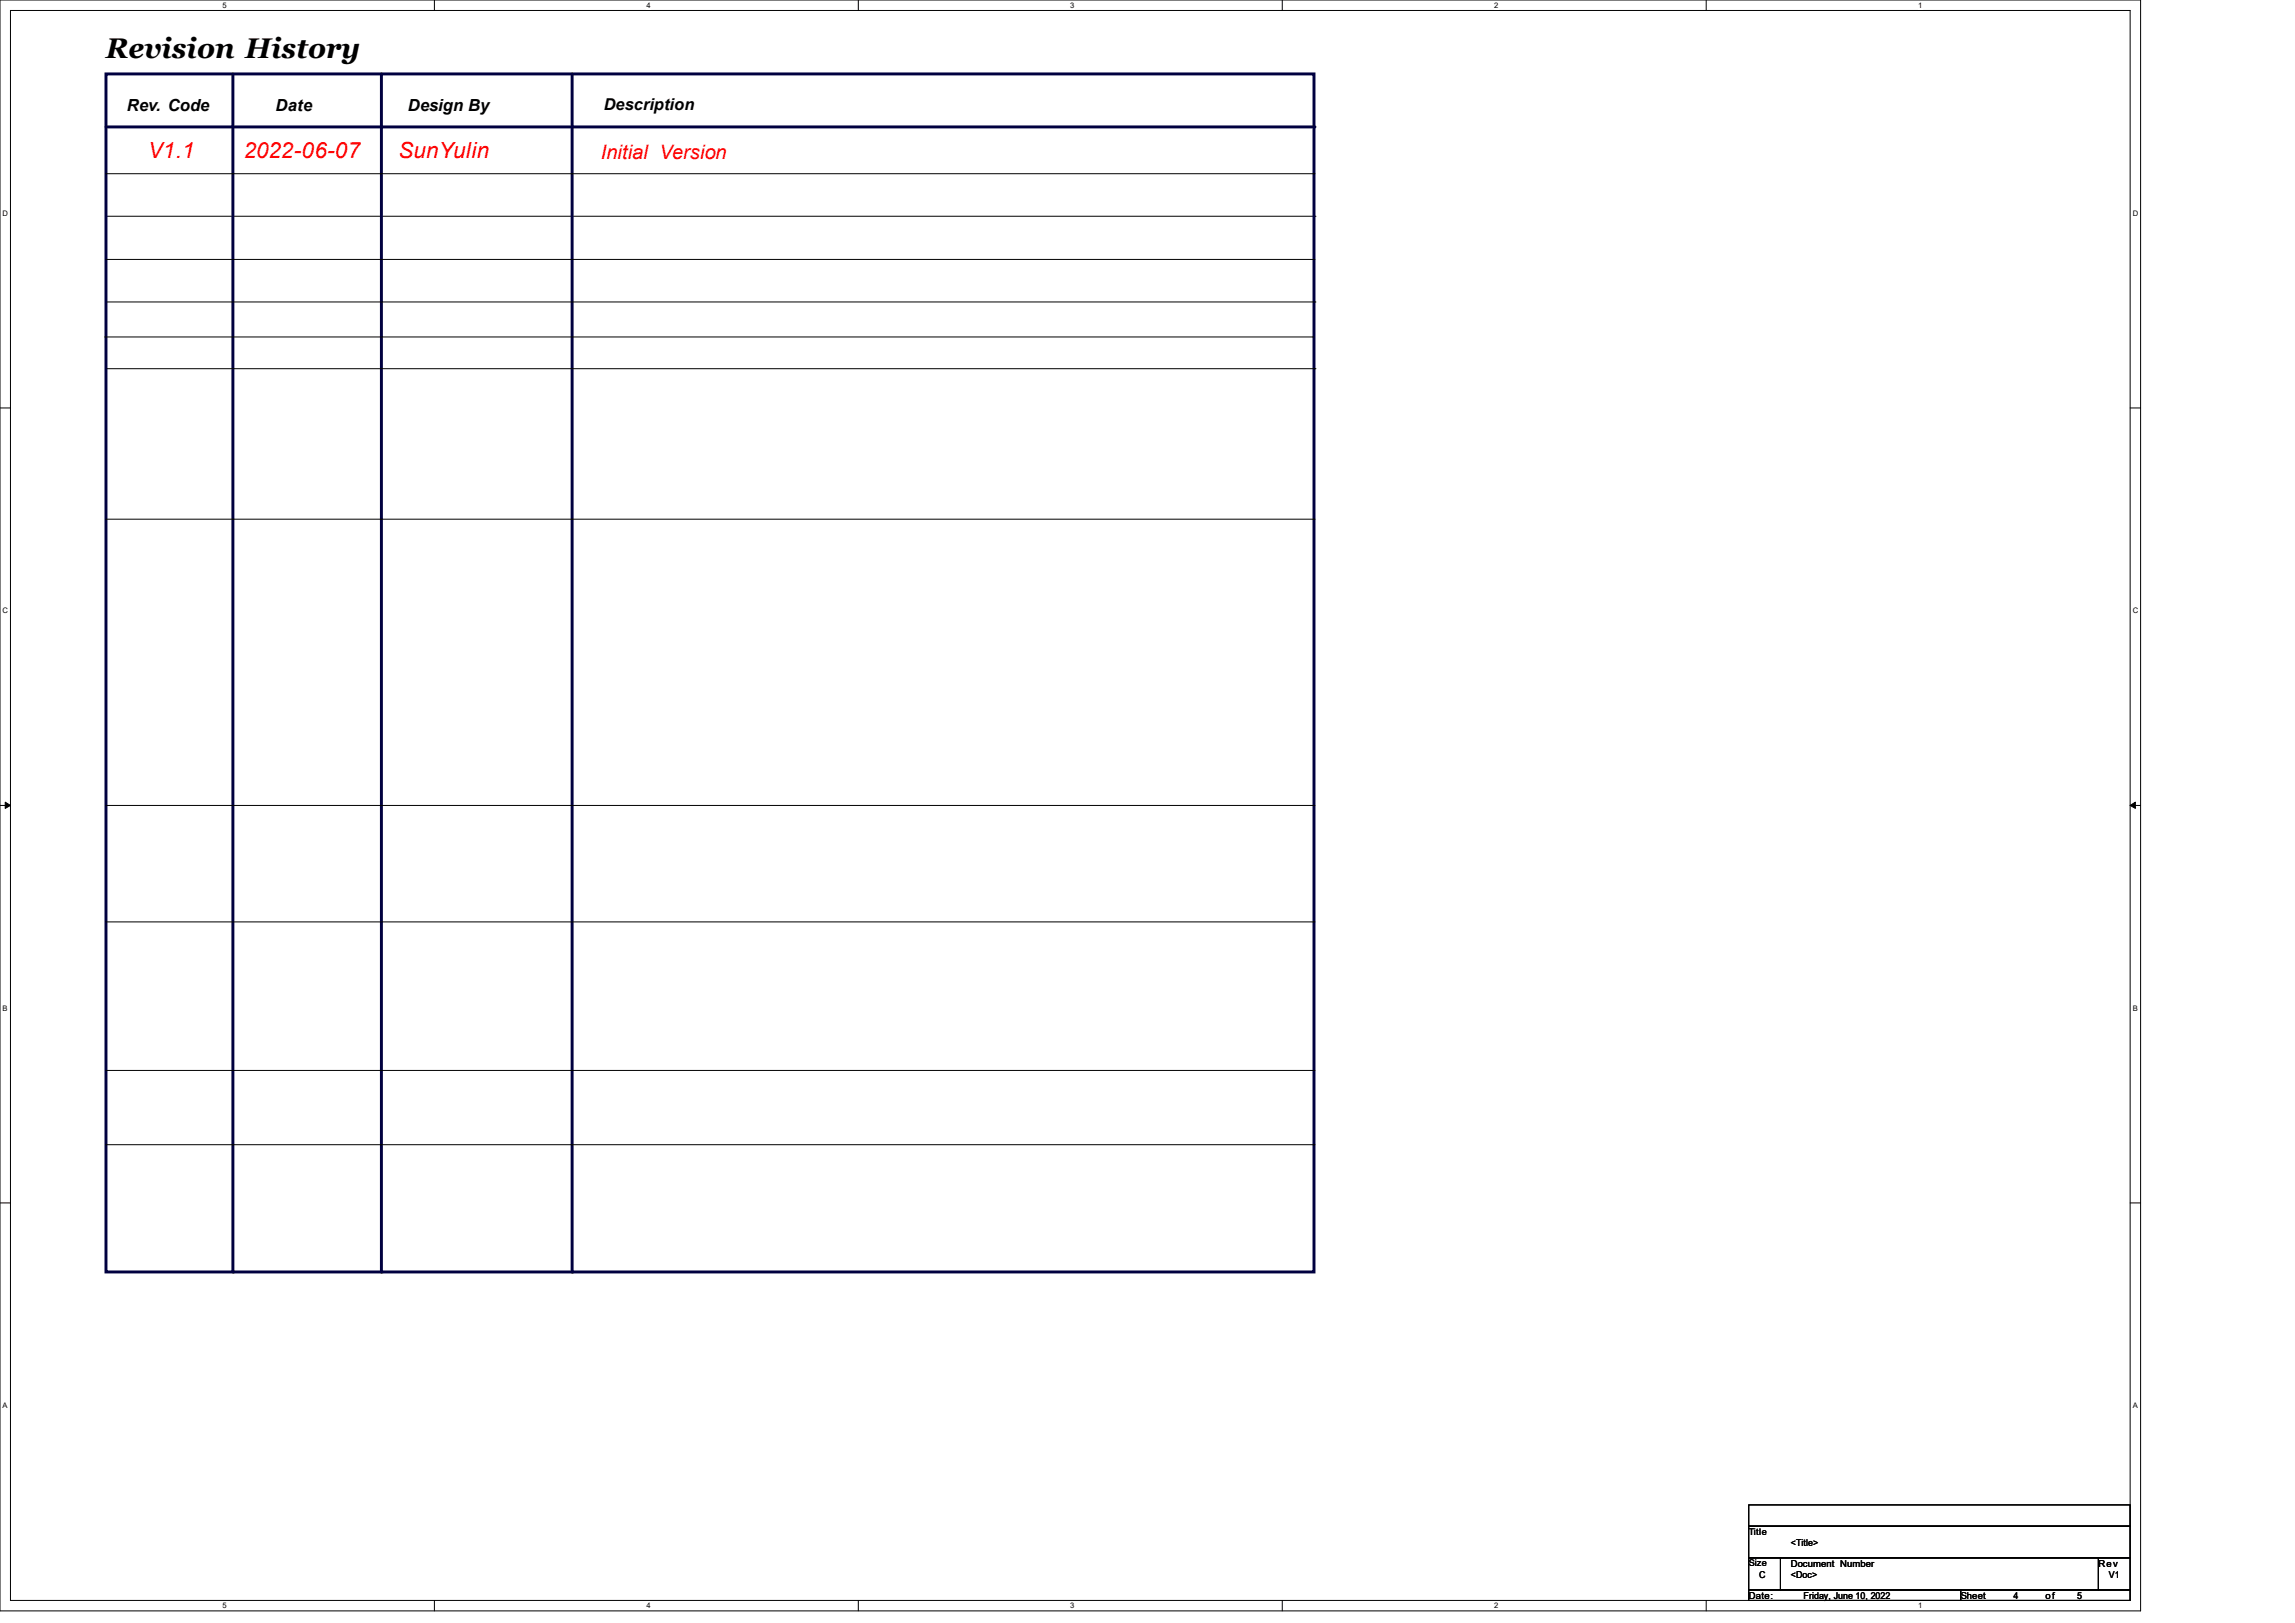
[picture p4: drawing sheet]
<svg xmlns="http://www.w3.org/2000/svg" width="297mm" height="210mm" viewBox="0 0 297 210" stroke-linecap="round" stroke-linejoin="round" font-family="sans-serif">
<defs><g id="words">
<text font-size="3.7" x="13.7" y="7.5">Revision History</text>
<g font-size="2.9" fill="#f00">
<text x="19.2" y="20.4">V1.1</text>
<text x="31.5" y="20.4">2022-06-07</text>
<text x="51.6" y="20.4">SunYulin</text>
</g>
<text font-size="2.6" fill="#f00" x="77.8" y="20.5">Initial Version</text>
<g font-size="2.2">
<text x="16.4" y="14.3">Rev. Code</text>
<text x="35.6" y="14.3">Date</text>
<text x="52.8" y="14.3">Design By</text>
</g>
<text font-size="2.1" x="78.1" y="14.3">Description</text>
<g font-size="1.2">
<text x="226.3" y="198.6">Title</text>
<text x="226.3" y="202.7">Size</text>
<text x="231.8" y="200">&lt;Title&gt;</text>
<text x="231.8" y="202.7">Document Number</text>
<text x="271.6" y="202.7">Rev</text>
<text x="226.3" y="206.9">Date:</text>
<text x="227.7" y="204.1">C</text>
<text x="231.8" y="204.1">&lt;Doc&gt;</text>
<text x="233.4" y="206.9">Friday, June 10, 2022</text>
<text x="253.8" y="206.9">Sheet</text>
<text x="260.6" y="206.9">4</text>
<text x="264.7" y="206.9">of</text>
<text x="268.8" y="206.9">5</text>
<text x="272.9" y="204.1">V1</text>
</g>
<g font-size="1">
<text x="28.8" y="1">5</text>
<text x="83.7" y="1">4</text>
<text x="138.5" y="1">3</text>
<text x="193.4" y="1">2</text>
<text x="248.2" y="1">1</text>
<text x=".3" y="27.9">D</text>
<text x="276" y="27.9">D</text>
<text x=".3" y="79.4">C</text>
<text x="276" y="79.4">C</text>
<text x=".3" y="130.8">B</text>
<text x="276" y="130.8">B</text>
<text x=".3" y="182.2">A</text>
<text x="276" y="182.2">A</text>
<text x="28.8" y="208.1">5</text>
<text x="83.7" y="208.1">4</text>
<text x="138.5" y="208.1">3</text>
<text x="193.4" y="208.1">2</text>
<text x="248.2" y="208.1">1</text>
</g>
</g></defs>
<path d="M0 0h277v208.4h-277zM1.4 1.4h274.3v205.7h-274.3z" fill="none" stroke="#000" stroke-width=".13"/>
<g fill="#fff">
<path d="M28.8 .1h.5v1.1h-.5z"/>
<path d="M28.8 207.2h.5v1.1h-.5z"/>
</g>
<path d="M56.2 0v1.4M56.2 207.1v1.3" fill="none" stroke="#000" stroke-width=".13"/>
<g fill="#fff">
<path d="M83.7 .1h.5v1.1h-.5z"/>
<path d="M83.7 207.2h.5v1.1h-.5z"/>
</g>
<path d="M111.1 0v1.4M111.1 207.1v1.3" fill="none" stroke="#000" stroke-width=".13"/>
<g fill="#fff">
<path d="M138.5 .1h.6v1.1h-.6z"/>
<path d="M138.5 207.2h.6v1.1h-.6z"/>
</g>
<path d="M165.9 0v1.4M165.9 207.1v1.3" fill="none" stroke="#000" stroke-width=".13"/>
<g fill="#fff">
<path d="M193.4 .1h.5v1.1h-.5z"/>
<path d="M193.4 207.2h.5v1.1h-.5z"/>
</g>
<path d="M220.8 0v1.4M220.8 207.1v1.3" fill="none" stroke="#000" stroke-width=".13"/>
<g fill="#fff">
<path d="M248.2 .1h.6v1.1h-.6z"/>
<path d="M248.2 207.2h.6v1.1h-.6z"/>
<path d="M.3 27.1h.8v1.1h-.8z"/>
<path d="M276 27.1h.7v1.1h-.7z"/>
<path d="M.3 78.5h.8v1.1h-.8z"/>
<path d="M276 78.5h.7v1.1h-.7z"/>
</g>
<path d="M0 52.8h1.4M275.7 52.8h1.3" fill="none" stroke="#000" stroke-width=".13"/>
<g fill="#fff">
<path d="M.3 129.9h.7v1.1h-.7z"/>
<path d="M276 129.9h.6v1.1h-.6z"/>
</g>
<path d="M0 104.2h1.4M275.7 104.2h1.3" fill="none" stroke="#000" stroke-width=".13"/>
<path d="M.7 103.8l.7 .4-.7 .4zM275.7 104.2l.7-.4v.8z" fill="#000" stroke="#000" stroke-width=".13"/>
<g fill="#fff">
<path d="M.3 181.4h.7v1.1h-.7z"/>
<path d="M276 181.4h.6v1.1h-.6z"/>
</g>
<path d="M13.8 28h156.4M170.2 28h.1M0 155.7h1.4M275.7 155.7h1.3" fill="none" stroke="#000" stroke-width=".13"/>
<path d="M13.7 9.6h156.4v155h-156.4zM49.4 9.6v155" fill="none" stroke="#000040" stroke-width=".38"/>
<circle cx="49.4" cy="164.6" r=".19" fill="#000040"/>
<path d="M74 9.6v155" fill="none" stroke="#000040" stroke-width=".38"/>
<circle cx="74" cy="164.6" r=".19" fill="#000040"/>
<path d="M30.1 9.6v155" fill="none" stroke="#000040" stroke-width=".38"/>
<circle cx="30.1" cy="164.6" r=".19" fill="#000040"/>
<path d="M13.7 16.4h156.4" fill="none" stroke="#000040" stroke-width=".38"/>
<circle cx="170.1" cy="16.4" r=".19" fill="#000040"/>
<g fill="none" stroke="#000" stroke-width=".13">
<path d="M13.7 22.5h156.4M13.7 33.6h156.4M13.8 39.1h156.4M170.1 22.5h.1M170.1 33.6h.1M170.2 39.1h.1M13.5 43.6h156.4M13.8 47.7h156.4M169.9 43.6h.1M170.2 47.7h.1M13.7 67.2h156.4M170.1 67.2h.1"/>
<path d="M13.7 119.3h156.4M13.7 104.2h156.4M170.1 119.3h.1M170.1 104.2h.1M13.7 138.5h156.4M170.1 138.5h.1M13.7 148.1h156.4M170.1 148.1h.1M226.3 194.7h49.4v2.8h-49.4zM226.3 197.5h49.4v4.1h-49.4zM226.3 201.6h4.1v4.1h-4.1zM226.3 205.7h27.4v1.4h-27.4z"/>
<path d="M230.4 201.6h41.2v4.1h-41.2zM253.7 205.7h22v1.4h-22zM271.6 201.6h4.1v4.1h-4.1z"/>
</g>
<use href="#words"/>
</svg>
